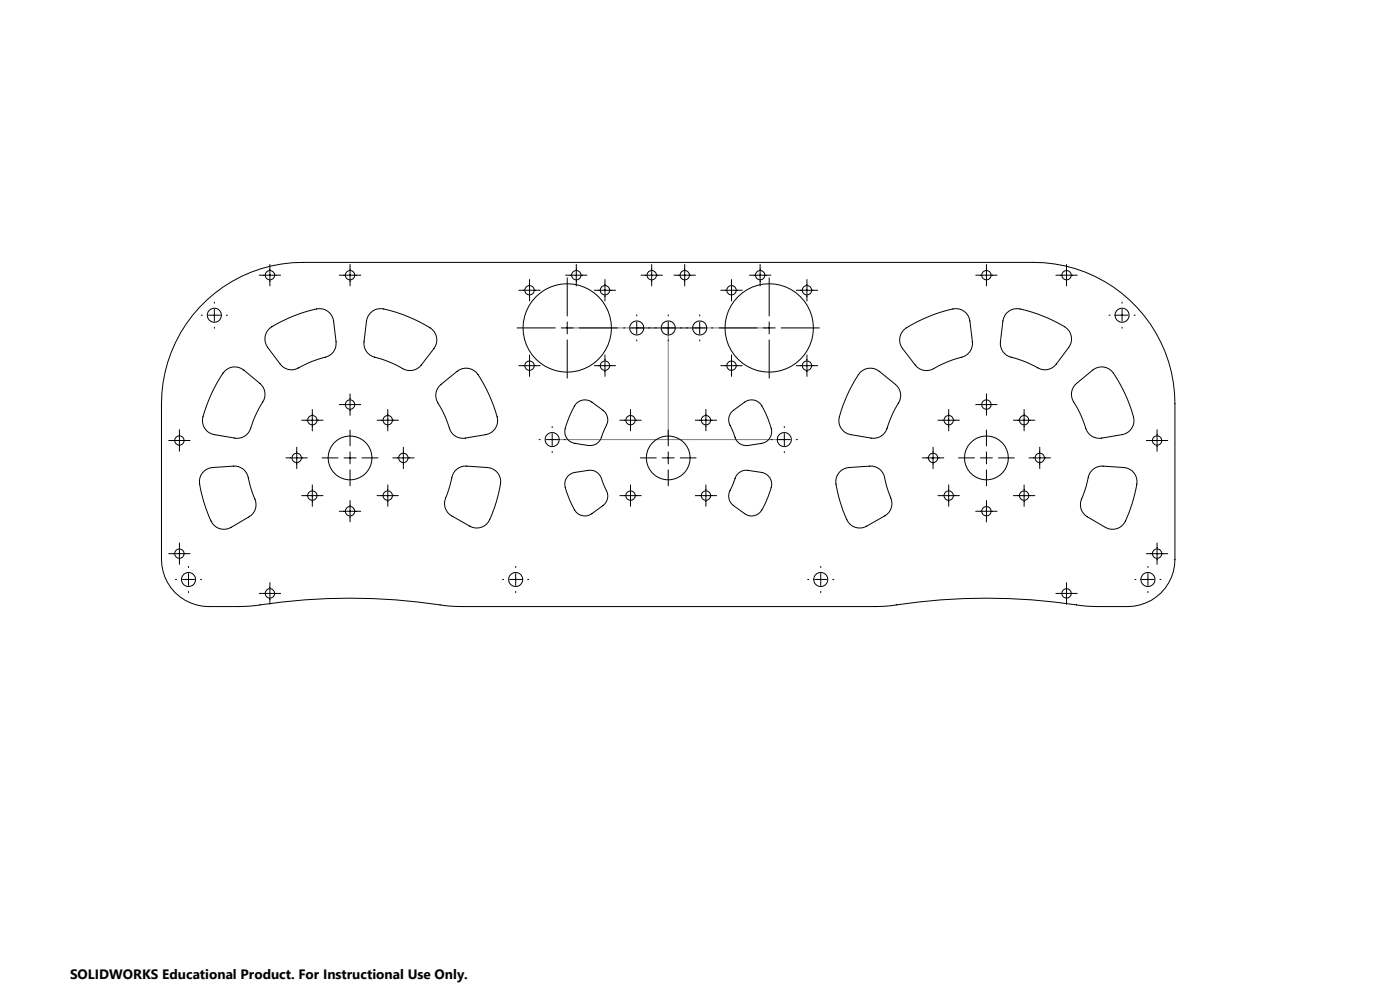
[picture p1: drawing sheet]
<svg xmlns="http://www.w3.org/2000/svg" width="594mm" height="420mm" viewBox="0 0 594 420" stroke-linecap="round" stroke-linejoin="round" font-family="sans-serif">
<defs><g id="words">
<text font-size="5.8" x="29.7" y="415.3">SOLIDWORKS Educational Product. For Instructional Use Only.</text>
</g></defs>
<path d="M240.7 139.1h84.7M283.5 139.1v47.4M234.3 186.5h98.5" fill="none" stroke="#808080" stroke-width=".42"/>
<g fill="none" stroke="#000" stroke-width=".42">
<path d="M110 116.8h9.1M114.5 112.2v9.1M144 116.8h9.1M148.5 112.2v9.1M224.7 118.6v9.1M240 116.8h9.1M240.7 117.8v16.2M244.5 112.2v9.1M256.7 118.6v9.1M272 116.8h9.1M276.5 112.2v9.1M286 116.8h9.1"/>
<path d="M290.5 112.2v9.1M310.4 118.6v9.1M318 116.8h9.1M322.5 112.2v9.1M326.4 117.8v16.2M342.4 118.6v9.1M414 116.8h9.1M418.5 112.2v9.1M448 116.8h9.1M452.5 112.2v9.1M84.5 130.5a59.9 59.9 0 0 1 44-19.2h310a60 60 0 0 1 60 60v66a20 20 0 0 1-20 20l-17.3-.1a270.5 270.5 0 0 0-85.4 0h-184.6a270.7 270.7 0 0 0-85.4 0l-17.3 .1a20 20 0 0 1-20-20v-66a60.1 60.1 0 0 1 16-40.8zM85.4 133.7h.5"/>
<path d="M88.4 133.7h5.1M90.9 128.2v.4M90.9 131.2v5.1M90.9 138.8v.5M96 133.7h.5M114.3 139.4a57.6 57.6 0 0 1 21.2-8.5 6 6 0 0 1 6 5.3l1.1 8.8a6.3 6.3 0 0 1-6 6.9 51.3 51.3 0 0 0-10.9 4.6 6 6 0 0 1-6.8-2l-5.3-7.1a6 6 0 0 1 .7-8zM157.1 132.8a7 7 0 0 1 8.3-1.1 60.5 60.5 0 0 1 18.1 8.2 6 6 0 0 1 .6 8l-5.4 7a6.4 6.4 0 0 1-9.2 .7 50.8 50.8 0 0 0-11.5-4.4 5.9 5.9 0 0 1-3.6-6.2l1.1-8.8 .8-2.3zM219.4 139.1h16.2M220.1 123.1h9.1M238.1 139.1h5.1M240.7 136.6v5.1M245.7 139.1h16.3"/>
<path d="M252.1 123.1h9.1M264.6 139.1h.5M267.6 139.1h5.1M270.2 133.6v.4M270.2 136.6v5.1M275.2 139.1h.5M278 139.1h.4M281 139.1h5.1M283.5 133.6v.4M283.5 136.6v5.1M288.6 139.1h.5M291.3 139.1h.5"/>
<path d="M294.3 139.1h5.1M296.9 133.6v.4M296.9 136.6v5.1M301.9 139.1h.5M305.1 139.1h16.2M305.8 123.1h9.1M323.8 139.1h5.1M326.4 136.6v5.1M331.4 139.1h16.3M337.8 123.1h9.1M383.6 139.9a58.5 58.5 0 0 1 21.9-9 6 6 0 0 1 6 5.3l1.1 8.8a6.3 6.3 0 0 1-6.1 7 52.6 52.6 0 0 0-11.4 4.9 6 6 0 0 1-6.8-2l-5.4-7a6 6 0 0 1 .7-8zM427.1 132.8a7 7 0 0 1 8.2-1.1 58.7 58.7 0 0 1 17.4 7.7 6 6 0 0 1 .8 8l-5.3 7.1a6.3 6.3 0 0 1-9.2 .8 53.8 53.8 0 0 0-11-4.1 6 6 0 0 1-3.5-6.2l1-8.8 .3-1.2z"/>
<path d="M470.5 133.7h.5M473.5 133.7h5.1M476.1 128.2v.4M476.1 131.2v5.1M476.1 138.8v.5M481.2 133.7h.4M95.4 157.4a6 6 0 0 1 8-.4l6.8 5.6a6.3 6.3 0 0 1 .5 9.2 50.9 50.9 0 0 0-4.7 10.9 6 6 0 0 1-6.4 3.2l-8.7-1.5a6 6 0 0 1-4.8-7.6 61.1 61.1 0 0 1 9.3-19.4zM220.1 155.1h9.1M224.7 150.6v9.1M240.7 144.2v16.2M252.1 155.1h9.1M256.7 150.6v9.1"/>
<path d="M270.2 144.2v.5M283.5 144.2v.5M296.9 144.2v.5M305.8 155.1h9.1M310.4 150.6v9.1M326.4 144.2v16.2M337.8 155.1h9.1M342.4 150.6v9.1M365 157.9a6.1 6.1 0 0 1 8-.4l6.9 5.6a6.3 6.3 0 0 1 .6 9.1l-1.4 2.6-2.3 5.5a6.3 6.3 0 0 1-7.2 5.6l-8.7-1.5a6 6 0 0 1-4.8-7.6 59.9 59.9 0 0 1 8.9-18.9zM128 178.3h9.1M132.5 173.7v9.1M144 171.6h9.1"/>
<path d="M148.5 167.1v9.1M160 178.3h9.1M164.5 173.7v9.1M186.3 163.8l7.7-6.3a6.1 6.1 0 0 1 8.8 1.4 61.5 61.5 0 0 1 8.3 19.2 6 6 0 0 1-4.9 6.3l-8.8 1.5a6.3 6.3 0 0 1-7.2-5.6l-1.6-4.2-2.1-3.9a6.4 6.4 0 0 1-.2-8.4zM244.4 171.3a5 5 0 0 1 6.7-.7l4.7 3.4a5.4 5.4 0 0 1 .9 7.7l-.6 1.2a8.8 8.8 0 0 1-3.8 5.8l-2.7 .3-5.8-.9a5.2 5.2 0 0 1-3.6-7.6 40.3 40.3 0 0 1 4.2-9.2zM263 178.3h9.1M267.5 173.7v9.1M295 178.3h9.1M299.5 173.7v9.1M310.6 174.6l5.3-4a5.2 5.2 0 0 1 8 2.7 29.7 29.7 0 0 1 3.5 10.6 5 5 0 0 1-4.2 4.2l-5.8 .9a5.4 5.4 0 0 1-6-4.8l-.5-1.3a9 9 0 0 1-1.3-6.8zM398 178.3h9.1M402.5 173.7v9.1"/>
<path d="M414 171.6h9.1M418.5 167.1v9.1M430 178.3h9.1M434.5 173.7v9.1M456 163.4l7.6-6.4a6 6 0 0 1 8.8 1.3 59.7 59.7 0 0 1 8.7 19.8 6 6 0 0 1-5 6.3l-8.7 1.5a6.3 6.3 0 0 1-7.2-5.7 51 51 0 0 0-5.2-10.6 5.9 5.9 0 0 1 1-6.2zM71.6 186.9h9M76.1 182.3v9.1M86.7 199.7l2.2-1.1 1.3-.3 8.8-.6a6.2 6.2 0 0 1 6.6 6l2.1 6.9a6.2 6.2 0 0 1-2 8.7l-7.7 4.4a6 6 0 0 1-8.5-2.7 59.2 59.2 0 0 1-4.9-16.9 6 6 0 0 1 2.1-4.4zM121.4 194.3h9M125.9 189.7v9.1M136.7 194.3h6.7M146 194.3h5.1"/>
<path d="M148.5 182.4v6.8M148.5 191.7v5.1M148.5 199.3v6.8M153.6 194.3h6.8M166.6 194.3h9.1M171.1 189.7v9.1M193.1 199.7a6.1 6.1 0 0 1 4.9-2l8.9 .6a6.3 6.3 0 0 1 5.1 9 54.8 54.8 0 0 1-4.8 14.2 6 6 0 0 1-7.9 1.7l-7.7-4.4a6.2 6.2 0 0 1-2.1-8.6l2-6.5a7 7 0 0 1 1.6-4zM228.7 186.5h.5M231.7 186.5h5.1M234.3 181v.4M234.3 184v5M234.3 191.6v.4"/>
<path d="M239.4 186.5h.4M271.7 194.3h6.7M281 194.3h5.1M283.5 182.4v6.8M283.5 191.7v5.1M283.5 199.3v6.8M288.6 194.3h6.7M327.2 186.5h.5M330.2 186.5h5.1M332.8 181v.4M332.8 184v5M332.8 191.6v.4"/>
<path d="M337.9 186.5h.4M356.7 199.7l2.3-1.1 1.2-.3 8.8-.6a6.1 6.1 0 0 1 6.6 6l1.6 5.5a7 7 0 0 1-.9 9l-8.6 5a6.3 6.3 0 0 1-9.2-4.6 54 54 0 0 1-3.9-14.5 6.1 6.1 0 0 1 2.1-4.4zM391.3 194.3h9.1M395.9 189.7v9.1M406.7 194.3h6.8M416 194.3h5.1M418.5 182.4v6.8M418.5 191.7v5.1M418.5 199.3v6.8M423.6 194.3h6.8M436.6 194.3h9.1M441.1 189.7v9.1"/>
<path d="M463.2 199.7a5.9 5.9 0 0 1 4.8-2l8.8 .6a6.3 6.3 0 0 1 5.2 9.1 58.9 58.9 0 0 1-5.1 14.7 6 6 0 0 1-7.9 1.6l-7.6-4.4a6.1 6.1 0 0 1-2-8.7l2.1-6.9a6.7 6.7 0 0 1 1.7-4zM486.4 186.9h9.1M490.9 182.3v9.1M128 210.3h9.1M132.5 205.7v9.1M144 216.9h9.1M148.5 212.4v9M160 210.3h9.1M164.5 205.7v9.1M241.1 201.9l1.7-1.2 1-.3 5.8-.9a5.4 5.4 0 0 1 6 4.8l.5 1.3a10.3 10.3 0 0 1 1.6 6l-1.2 2.3-5.4 4a5.2 5.2 0 0 1-7.9-2.7 38.7 38.7 0 0 1-3.6-9.5 4.9 4.9 0 0 1 1.5-3.8zM263 210.3h9.1M267.5 205.7v9.1"/>
<path d="M295 210.3h9.1M299.5 205.7v9.1M313.3 200.8l.7-.5a4.9 4.9 0 0 1 3.4-.8l5.8 .9a5.2 5.2 0 0 1 3.6 7.6 29.2 29.2 0 0 1-4.9 9.9 4.9 4.9 0 0 1-6 0l-4.7-3.4a5.4 5.4 0 0 1-.9-7.6l1.9-4.7zM398 210.3h9.1M402.5 205.7v9.1M414 216.9h9.1M418.5 212.4v9M430 210.3h9.1M434.5 205.7v9.1M71.6 234.9h9M76.1 230.3v9.1M486.4 234.9h9.1"/>
<path d="M490.9 230.3v9.1M74.4 245.8h.5M77.4 245.8h5.1M80 240.3v.5M80 243.3v5.1M80 250.9v.5M85.1 245.8h.4M110 251.8h9.1M114.5 247.2v9.1M213.3 245.8h.4M216.3 245.8h5M218.8 240.3v.5"/>
<path d="M218.8 243.3v5.1M218.8 250.9v.5M223.9 245.8h.4M342.7 245.8h.4M345.7 245.8h5.1M348.2 240.3v.5M348.2 243.3v5.1M348.2 250.9v.5M353.3 245.8h.5M448 251.8h9.1M452.5 247.2v9.1M481.5 245.8h.5"/>
<path d="M484.5 245.8h5.1M487 240.3v.5M487 243.3v5.1M487 250.9v.5M492.1 245.8h.5"/>
<circle cx="114.5" cy="116.7" r="2"/>
<circle cx="148.5" cy="116.7" r="2"/>
<circle cx="244.5" cy="116.7" r="2"/>
<circle cx="276.5" cy="116.7" r="2"/>
<circle cx="290.5" cy="116.8" r="2"/>
<circle cx="322.5" cy="116.8" r="2"/>
<circle cx="418.5" cy="116.8" r="2"/>
<circle cx="452.5" cy="116.8" r="2"/>
<circle cx="90.9" cy="133.8" r="3"/>
<circle cx="224.7" cy="123.2" r="2"/>
<circle cx="240.7" cy="139.1" r="18.8"/>
<circle cx="256.7" cy="123.1" r="1.99"/>
<circle cx="270.2" cy="139.1" r="2.99"/>
<circle cx="283.5" cy="139.1" r="3"/>
<circle cx="296.9" cy="139.1" r="2.99"/>
<circle cx="310.4" cy="123.1" r="2"/>
<circle cx="326.4" cy="139.1" r="18.8"/>
<circle cx="342.4" cy="123.1" r="2"/>
<circle cx="476.1" cy="133.7" r="3"/>
<circle cx="224.7" cy="155.1" r="2"/>
<circle cx="256.7" cy="155.1" r="1.99"/>
<circle cx="310.4" cy="155.1" r="2"/>
<circle cx="342.4" cy="155.1" r="2"/>
<circle cx="132.5" cy="178.3" r="2.01"/>
<circle cx="148.5" cy="171.6" r="2.01"/>
<circle cx="164.5" cy="178.3" r="2.01"/>
<circle cx="267.5" cy="178.3" r="2.01"/>
<circle cx="299.5" cy="178.3" r="2.01"/>
<circle cx="402.5" cy="178.3" r="2"/>
<circle cx="418.5" cy="171.6" r="2"/>
<circle cx="434.5" cy="178.3" r="2"/>
<circle cx="76.1" cy="186.9" r="1.99"/>
<circle cx="125.9" cy="194.3" r="2"/>
<circle cx="148.5" cy="194.3" r="9.3"/>
<circle cx="171.1" cy="194.3" r="2"/>
<circle cx="234.3" cy="186.5" r="3"/>
<circle cx="283.5" cy="194.3" r="9.3"/>
<circle cx="332.8" cy="186.5" r="2.99"/>
<circle cx="395.9" cy="194.3" r="2.01"/>
<circle cx="418.5" cy="194.3" r="9.3"/>
<circle cx="441.2" cy="194.3" r="2.01"/>
<circle cx="490.9" cy="186.9" r="2"/>
<circle cx="132.5" cy="210.3" r="2.01"/>
<circle cx="148.5" cy="216.9" r="2.01"/>
<circle cx="164.5" cy="210.3" r="2.01"/>
<circle cx="267.5" cy="210.3" r="2.01"/>
<circle cx="299.5" cy="210.3" r="2.01"/>
<circle cx="402.5" cy="210.3" r="2"/>
<circle cx="418.5" cy="216.9" r="2"/>
<circle cx="434.5" cy="210.3" r="2"/>
<circle cx="76.1" cy="234.9" r="2"/>
<circle cx="490.9" cy="234.9" r="2.01"/>
<circle cx="80" cy="245.9" r="2.99"/>
<circle cx="114.5" cy="251.8" r="2"/>
<circle cx="218.8" cy="245.9" r="3"/>
<circle cx="348.2" cy="245.9" r="3"/>
<circle cx="452.5" cy="251.8" r="2.01"/>
<circle cx="487" cy="245.9" r="3"/>
</g>
<use href="#words"/>
</svg>
